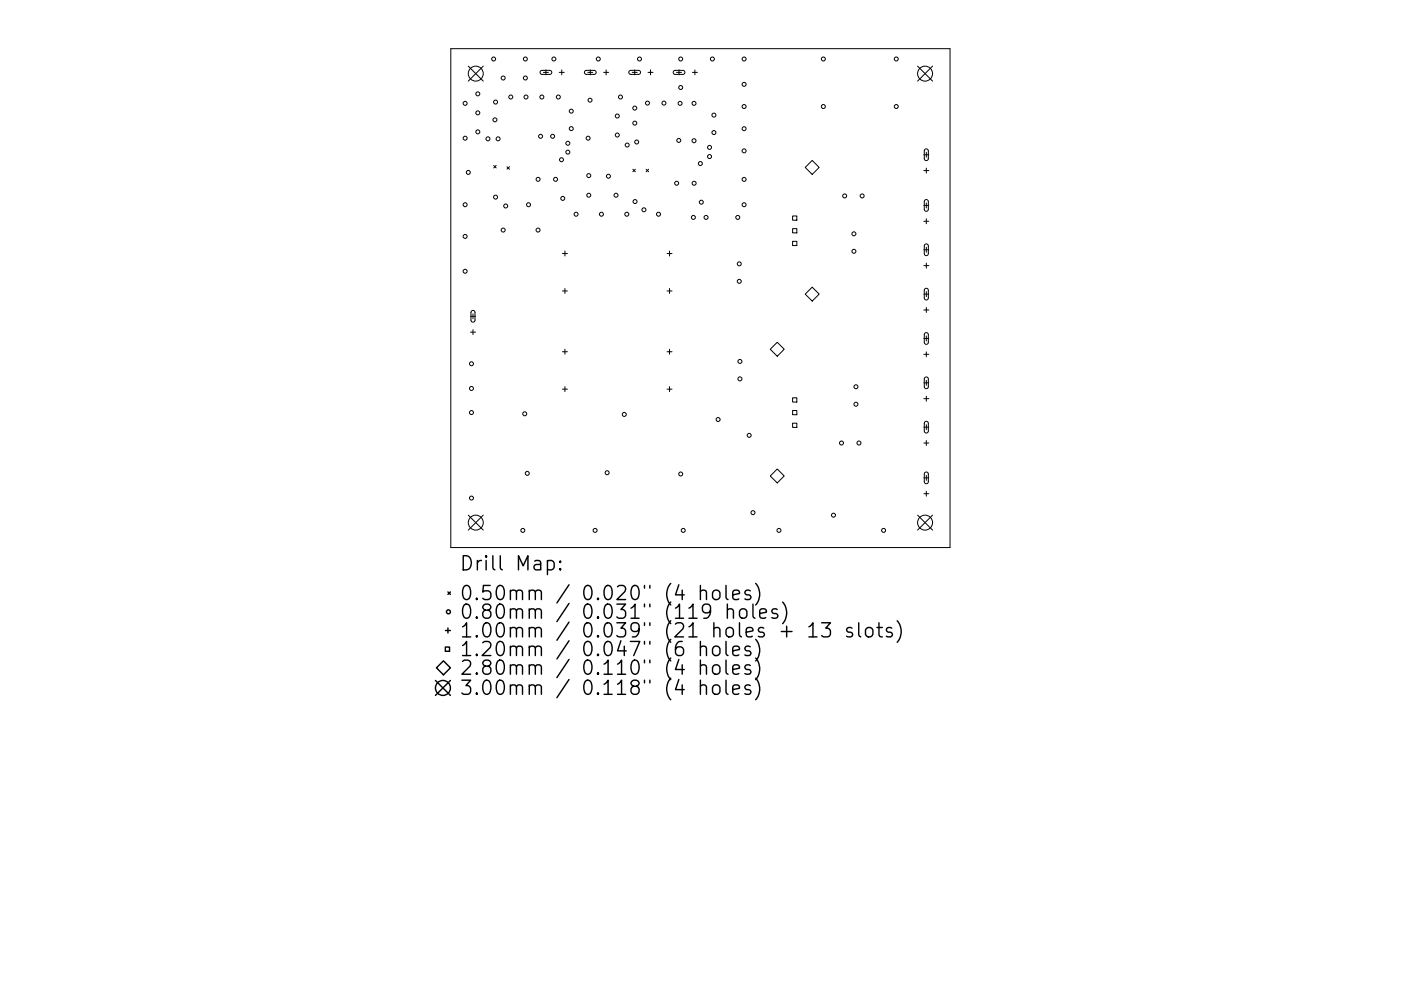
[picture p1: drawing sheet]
<svg xmlns="http://www.w3.org/2000/svg" width="297mm" height="210mm" viewBox="0 0 297 210" stroke-linecap="round" stroke-linejoin="round" font-family="sans-serif">
<defs><g id="words">
<g font-size="4.2">
<text x="97.5" y="121.1">Drill Map:</text>
<text x="97.5" y="127.4">0.50mm / 0.020&quot; (4 holes)</text>
<text x="97.5" y="131.3">0.80mm / 0.031&quot; (119 holes)</text>
<text x="97.5" y="135.3">1.00mm / 0.039&quot; (21 holes + 13 slots)</text>
<text x="97.5" y="139.2">1.20mm / 0.047&quot; (6 holes)</text>
<text x="97.5" y="143.2">2.80mm / 0.110&quot; (4 holes)</text>
<text x="97.5" y="147.5">3.00mm / 0.118&quot; (4 holes)</text>
</g>
</g></defs>
<g fill="none" stroke="#000" stroke-width=".21">
<path d="M95.6 10.3h105.8v105.9h-105.8zM99.3 14l3.2 3.2M102.5 14l-3.2 3.2M114.6 15.1l.3-.2h1.7l.3 .2 .1 .3-.4 .4h-1.7l-.4-.3zM115.2 15.4h1.1M115.7 14.8v1.1M118.6 15.4h1M119.1 14.8v1.1M124 15.1l.3-.2h1.7l.3 .2 .1 .3-.4 .4h-1.7l-.4-.3zM124.6 15.4h1.1M125.2 14.8v1.1M128 15.4h1"/>
<path d="M128.5 14.8v1.1M133.4 15.1l.3-.2h1.8l.2 .2 .1 .3-.3 .4h-1.8l-.4-.3zM134 15.4h1.1M134.6 14.8v1.1M137.4 15.4h1.1M137.9 14.8v1.1M142.9 15.1l.2-.2h1.8l.2 .2 .1 .3-.3 .4h-1.8l-.3-.3zM143.4 15.4h1.1M144 14.8v1.1M146.8 15.4h1.1M147.3 14.8v1.1M194.5 14l3.2 3.2"/>
<path d="M197.7 14l-3.2 3.2M104.7 35.1l.5 .5M105.2 35.1l-.5 .5M107.5 35.4l.5 .5M108 35.4l-.5 .5M134.2 35.9l.5 .5M134.7 35.9l-.5 .5M137 35.9l.5 .5M137.5 35.9l-.5 .5M170.7 35.5l1.5-1.5 1.5 1.5-1.5 1.5zM195.9 32.8h1M195.9 36.2h1"/>
<path d="M196.1 31.7l.4-.1 .3 .3v1.8l-.3 .4-.4-.1-.1-.3v-1.7zM196.4 32.3v1.1M196.4 35.7v1M119.2 53.8h1.1M119.8 53.3v1M141.4 53.8h1.1M142 53.3v1M168 45.8h.9v.9h-.9zM168 48.5h.9v.9h-.9zM168 51.2h.9v.9h-.9zM195.9 43.6h1M195.9 46.9h1"/>
<path d="M195.9 53h1M195.9 56.4h1M196.1 42.5l.4-.1 .3 .3v1.8l-.3 .3h-.4l-.1-.3v-1.8zM196.1 51.9l.4-.1 .3 .3v1.8l-.3 .3h-.4l-.1-.3v-1.8zM196.4 43.1v1M196.4 46.4v1.1M196.4 52.5v1M196.4 55.8v1.1M99.8 67.1h1M99.8 70.5h1M100 66l.4-.1 .3 .3v1.8l-.3 .3h-.4l-.1-.3v-1.7zM100.3 66.6v1"/>
<path d="M100.3 69.9v1.1M119.2 61.7h1.1M119.2 74.6h1.1M119.8 61.2v1.1M119.8 74.1v1.1M141.4 61.7h1.1M141.4 74.6h1.1M142 61.2v1.1M142 74.1v1.1M163.3 74.1l1.5-1.5 1.5 1.5-1.5 1.5zM170.7 62.4l1.5-1.5 1.5 1.5-1.5 1.5zM195.9 62.4h1"/>
<path d="M195.9 65.8h1M195.9 71.8h1M195.9 75.2h1M196.1 61.3l.4-.1 .3 .3v1.8l-.3 .3h-.4l-.1-.3v-1.7zM196.1 70.7l.4-.1 .3 .3v1.8l-.3 .4-.4-.1-.1-.3v-1.7zM196.4 61.9v1M196.4 65.2v1.1M196.4 71.3v1M196.4 74.6v1.1M119.2 82.6h1.1M119.8 82v1.1M141.4 82.6h1.1"/>
<path d="M142 82v1.1M168 84.4h.9v.9h-.9zM168 87.1h.9v.9h-.9zM168 89.8h.9v.9h-.9zM195.9 81.2h1M195.9 84.6h1M195.9 90.6h1M195.9 94h1M196.1 80.1l.4-.1 .3 .3v1.8l-.3 .4-.4-.1-.1-.3v-1.7zM196.1 89.5l.4-.1 .3 .3v1.8l-.3 .4-.4-.1-.1-.3v-1.7zM196.4 80.7v1.1M196.4 84.1v1"/>
<path d="M196.4 90.1v1.1M196.4 93.5v1M99.3 109.3l3.2 3.2M102.5 109.3l-3.2 3.2M163.3 101l1.5-1.5 1.5 1.5-1.5 1.5zM194.5 109.3l3.2 3.2M195.9 101.4h1M195.9 104.7h1M196.1 100.3l.4-.1 .3 .3v1.8l-.3 .3h-.4l-.1-.3v-1.8zM196.4 100.9v1M196.4 104.2v1.1M197.7 109.3l-3.2 3.2"/>
<circle cx="100.9" cy="15.6" r="1.59"/>
<circle cx="101.3" cy="19.9" r=".42"/>
<circle cx="104.7" cy="12.5" r=".42"/>
<circle cx="106.7" cy="16.6" r=".42"/>
<circle cx="111.4" cy="12.5" r=".42"/>
<circle cx="111.4" cy="16.6" r=".42"/>
<circle cx="117.4" cy="12.5" r=".42"/>
<circle cx="126.8" cy="12.5" r=".42"/>
<circle cx="135.6" cy="12.5" r=".42"/>
<circle cx="144.3" cy="12.5" r=".42"/>
<circle cx="144.3" cy="18.6" r=".42"/>
<circle cx="151" cy="12.5" r=".42"/>
<circle cx="157.8" cy="12.5" r=".42"/>
<circle cx="157.8" cy="17.9" r=".42"/>
<circle cx="174.6" cy="12.5" r=".42"/>
<circle cx="190" cy="12.5" r=".42"/>
<circle cx="196.1" cy="15.6" r="1.59"/>
<circle cx="98.6" cy="21.9" r=".42"/>
<circle cx="98.6" cy="29.3" r=".42"/>
<circle cx="99.3" cy="36.6" r=".42"/>
<circle cx="101.3" cy="23.9" r=".42"/>
<circle cx="101.3" cy="28" r=".42"/>
<circle cx="103.5" cy="29.5" r=".42"/>
<circle cx="104.9" cy="25.4" r=".42"/>
<circle cx="105.1" cy="21.7" r=".42"/>
<circle cx="105.6" cy="29.5" r=".42"/>
<circle cx="108.3" cy="20.6" r=".42"/>
<circle cx="111.5" cy="20.6" r=".42"/>
<circle cx="114.1" cy="38" r=".42"/>
<circle cx="114.6" cy="28.9" r=".42"/>
<circle cx="114.9" cy="20.6" r=".42"/>
<circle cx="117.2" cy="28.9" r=".42"/>
<circle cx="117.8" cy="38" r=".42"/>
<circle cx="118.4" cy="20.6" r=".42"/>
<circle cx="119" cy="33.9" r=".42"/>
<circle cx="120.4" cy="30.4" r=".42"/>
<circle cx="120.4" cy="32.3" r=".42"/>
<circle cx="121.1" cy="27.3" r=".42"/>
<circle cx="121.1" cy="23.6" r=".42"/>
<circle cx="124.7" cy="29.3" r=".42"/>
<circle cx="124.8" cy="37.3" r=".42"/>
<circle cx="125.1" cy="21.3" r=".42"/>
<circle cx="129" cy="37.4" r=".42"/>
<circle cx="130.9" cy="28.6" r=".42"/>
<circle cx="130.9" cy="24.6" r=".42"/>
<circle cx="131.5" cy="20.6" r=".42"/>
<circle cx="133" cy="30.8" r=".42"/>
<circle cx="134.6" cy="26.1" r=".42"/>
<circle cx="134.6" cy="22.9" r=".42"/>
<circle cx="135" cy="30.1" r=".42"/>
<circle cx="137.3" cy="21.9" r=".42"/>
<circle cx="140.8" cy="21.9" r=".42"/>
<circle cx="143.5" cy="38.9" r=".42"/>
<circle cx="143.9" cy="29.8" r=".42"/>
<circle cx="144.2" cy="21.9" r=".42"/>
<circle cx="147.1" cy="21.9" r=".42"/>
<circle cx="147.1" cy="29.9" r=".42"/>
<circle cx="147.2" cy="38.9" r=".42"/>
<circle cx="148.5" cy="34.7" r=".42"/>
<circle cx="150.4" cy="33.2" r=".42"/>
<circle cx="150.4" cy="31.3" r=".42"/>
<circle cx="151.4" cy="24.4" r=".42"/>
<circle cx="151.4" cy="28.1" r=".42"/>
<circle cx="157.8" cy="32" r=".42"/>
<circle cx="157.8" cy="22.6" r=".42"/>
<circle cx="157.8" cy="27.3" r=".42"/>
<circle cx="157.8" cy="38.1" r=".42"/>
<circle cx="174.6" cy="22.6" r=".42"/>
<circle cx="190" cy="22.6" r=".42"/>
<circle cx="98.6" cy="50.2" r=".42"/>
<circle cx="98.6" cy="57.6" r=".42"/>
<circle cx="98.6" cy="43.4" r=".42"/>
<circle cx="105.1" cy="41.8" r=".42"/>
<circle cx="106.7" cy="48.8" r=".42"/>
<circle cx="107.2" cy="43.7" r=".42"/>
<circle cx="112.1" cy="43.4" r=".42"/>
<circle cx="114.1" cy="48.8" r=".42"/>
<circle cx="119.3" cy="42.1" r=".42"/>
<circle cx="122.1" cy="45.5" r=".42"/>
<circle cx="124.8" cy="41.4" r=".42"/>
<circle cx="127.5" cy="45.5" r=".42"/>
<circle cx="130.6" cy="41.4" r=".42"/>
<circle cx="132.9" cy="45.5" r=".42"/>
<circle cx="134.6" cy="42.8" r=".42"/>
<circle cx="136.5" cy="44.5" r=".42"/>
<circle cx="139.6" cy="45.5" r=".42"/>
<circle cx="147" cy="46.1" r=".42"/>
<circle cx="148.7" cy="42.9" r=".42"/>
<circle cx="149.7" cy="46.1" r=".42"/>
<circle cx="156.4" cy="46.1" r=".42"/>
<circle cx="156.7" cy="56" r=".42"/>
<circle cx="156.7" cy="59.7" r=".42"/>
<circle cx="157.8" cy="43.4" r=".42"/>
<circle cx="179.1" cy="41.6" r=".42"/>
<circle cx="181" cy="49.6" r=".42"/>
<circle cx="181" cy="53.3" r=".42"/>
<circle cx="182.8" cy="41.6" r=".42"/>
<circle cx="100" cy="77.2" r=".42"/>
<circle cx="156.9" cy="76.7" r=".42"/>
<circle cx="100" cy="87.5" r=".42"/>
<circle cx="100" cy="82.4" r=".42"/>
<circle cx="111.3" cy="87.8" r=".42"/>
<circle cx="132.4" cy="87.9" r=".42"/>
<circle cx="152.3" cy="89" r=".42"/>
<circle cx="156.9" cy="80.4" r=".42"/>
<circle cx="158.8" cy="92.4" r=".42"/>
<circle cx="178.4" cy="94" r=".42"/>
<circle cx="181.5" cy="82.1" r=".42"/>
<circle cx="181.5" cy="85.8" r=".42"/>
<circle cx="182.1" cy="94" r=".42"/>
<circle cx="100" cy="105.7" r=".42"/>
<circle cx="100.9" cy="110.9" r="1.59"/>
<circle cx="110.8" cy="112.5" r=".42"/>
<circle cx="111.8" cy="100.4" r=".42"/>
<circle cx="126.2" cy="112.5" r=".42"/>
<circle cx="128.7" cy="100.3" r=".42"/>
<circle cx="144.3" cy="100.6" r=".42"/>
<circle cx="144.9" cy="112.5" r=".42"/>
<circle cx="159.6" cy="108.8" r=".42"/>
<circle cx="165.2" cy="112.5" r=".42"/>
<circle cx="176.7" cy="109.3" r=".42"/>
<circle cx="187.3" cy="112.5" r=".42"/>
<circle cx="196.1" cy="110.9" r="1.59"/>
</g>
<g fill="none" stroke="#000" stroke-width=".3">
<path d="M116.1 119.1l.8-.2 .6 .6v.8l-.3 .5-.3 .1-.8-.1M118.8 119.1l.1 .1-.1 .1-.2-.1 .2-.1v.2M94.4 137.3h.9v.9h-.9zM94.4 133.8h1.1M95 125.6l.5 .5M95 133.2v1.1M95.5 125.6l-.5 .5M118.8 120.6l.1 .2-.1 .1-.2-.1 .2-.2v.3M148.5 125.5a.74 .74 0 0 1 1.3 .1v1.6M148.5 137.4a.74 .74 0 0 1 1.3 .1v1.6M148.5 124.2v3M148.5 136.1v3"/>
<path d="M151.2 125.5a.81 .81 0 0 1 .8-.3 .81 .81 0 0 1 .6 .6v.8a.81 .81 0 0 1-.7 .6 .81 .81 0 0 1-.8-.6v-.8zM151.4 137.2a.81 .81 0 0 1 1.2 .5v.8a.81 .81 0 0 1-.7 .6 .81 .81 0 0 1-.8-.6v-.8zM153.9 124.2v2.6l.5 .4M153.9 136.1v2.6l.5 .4M154.2 129.5a.74 .74 0 0 1 1.3 .1v1.6M154.2 128.2v3M155.4 126.2l1.4-.3-.2-.5-.8-.2-.4 .4v1.2l.1 .3 .3 .1 .8-.1M155.4 138.1l1.4-.3-.2-.6-.8-.1-.4 .4v1.2l.1 .2 .3 .2 .8-.2M157.1 129.3a.81 .81 0 0 1 1.3 .4v.9a.81 .81 0 0 1-.8 .6 .81 .81 0 0 1-.8-.6v-.9zM159.1 125.4l-.7-.2-.5 .4 .2 .5 1 .3 .1 .2-.1 .5-.3 .1-.9-.1M159.1 137.2l-.7-.1-.5 .4 .2 .4 1 .3 .1 .3-.1 .4-.3 .2-.9-.2M159.6 128.2v2.5l.5 .5"/>
<path d="M160.2 123.8a3.4 3.4 0 0 1 0 4.6M160.2 135.7a3.4 3.4 0 0 1 0 4.5M160.2 139.6a3.4 3.4 0 0 1 0 4.6M161.1 130.2l1.4-.3-.1-.6-.9-.1-.4 .4v1.1l.1 .3 .3 .2 .9-.2M164.8 129.3l-.7-.1-.5 .4 .2 .4 1 .3 .1 .3-.1 .4-.3 .2-.9-.2M165.9 127.7a3.4 3.4 0 0 1 0 4.6M171.5 133l.9-.9v3M171.5 135.1h1.7M174.2 132.1h1.9l-1 1.2a.81 .81 0 0 1 1 .5v.8l-.3 .4-.3 .1h-.9l-.4-.3M180.6 133.3l-.7-.2-.4 .5 .1 .4 1 .3 .2 .3-.2 .4-.2 .1-.9-.1M182.1 132.1v2.6l.4 .4M183.6 133.4a.81 .81 0 0 1 .8-.3 .81 .81 0 0 1 .7 .6v.9a.81 .81 0 0 1-.8 .6 .81 .81 0 0 1-.8-.6v-.9z"/>
<path d="M185.9 133.1h1.2M186.4 132.1v2.6l.1 .3 .6 .1M189.1 133.3l-.7-.2-.5 .5 .2 .4 1 .3 .1 .3-.1 .4-.3 .1-.9-.1M190.2 131.7a3.4 3.4 0 0 1 0 4.6M92.3 144.4l3.2 3.1M92.5 141.7l1.5-1.5 1.5 1.5-1.5 1.5zM95.5 144.4l-3.2 3.1M148.5 141.3a.74 .74 0 0 1 1.3 .2v1.5M148.5 145.6a.74 .74 0 0 1 1.3 .1v1.6M148.5 140v3M148.5 144.3v3M151.2 141.3a.81 .81 0 0 1 .8-.3 .81 .81 0 0 1 .6 .6v.9a.81 .81 0 0 1-.7 .6 .81 .81 0 0 1-.8-.6v-.9z"/>
<path d="M151.2 145.6a.81 .81 0 0 1 .8-.3 .81 .81 0 0 1 .6 .6v.8a.81 .81 0 0 1-.7 .6 .81 .81 0 0 1-.8-.6v-.8zM153.9 140v2.6l.5 .4M153.9 144.3v2.6l.5 .4M155.4 142l1.4-.2-.2-.6-.8-.2-.4 .5v1.1l.1 .3 .3 .1 .8-.1M155.4 146.3l1.4-.3-.2-.5-.8-.2-.4 .4v1.2l.1 .3 .3 .1 .8-.1M159.1 141.2l-.7-.2-.5 .5 .2 .4 1 .3 .1 .3-.1 .4-.3 .1-.9-.1M159.1 145.5l-.7-.2-.5 .4 .2 .5 1 .3 .1 .2-.1 .5-.3 .1-.9-.1M160.2 143.9a3.4 3.4 0 0 1 0 4.6"/>
<circle cx="95.1" cy="129.8" r=".42"/>
<circle cx="93.9" cy="146" r="1.59"/>
</g>
<use href="#words"/>
</svg>
